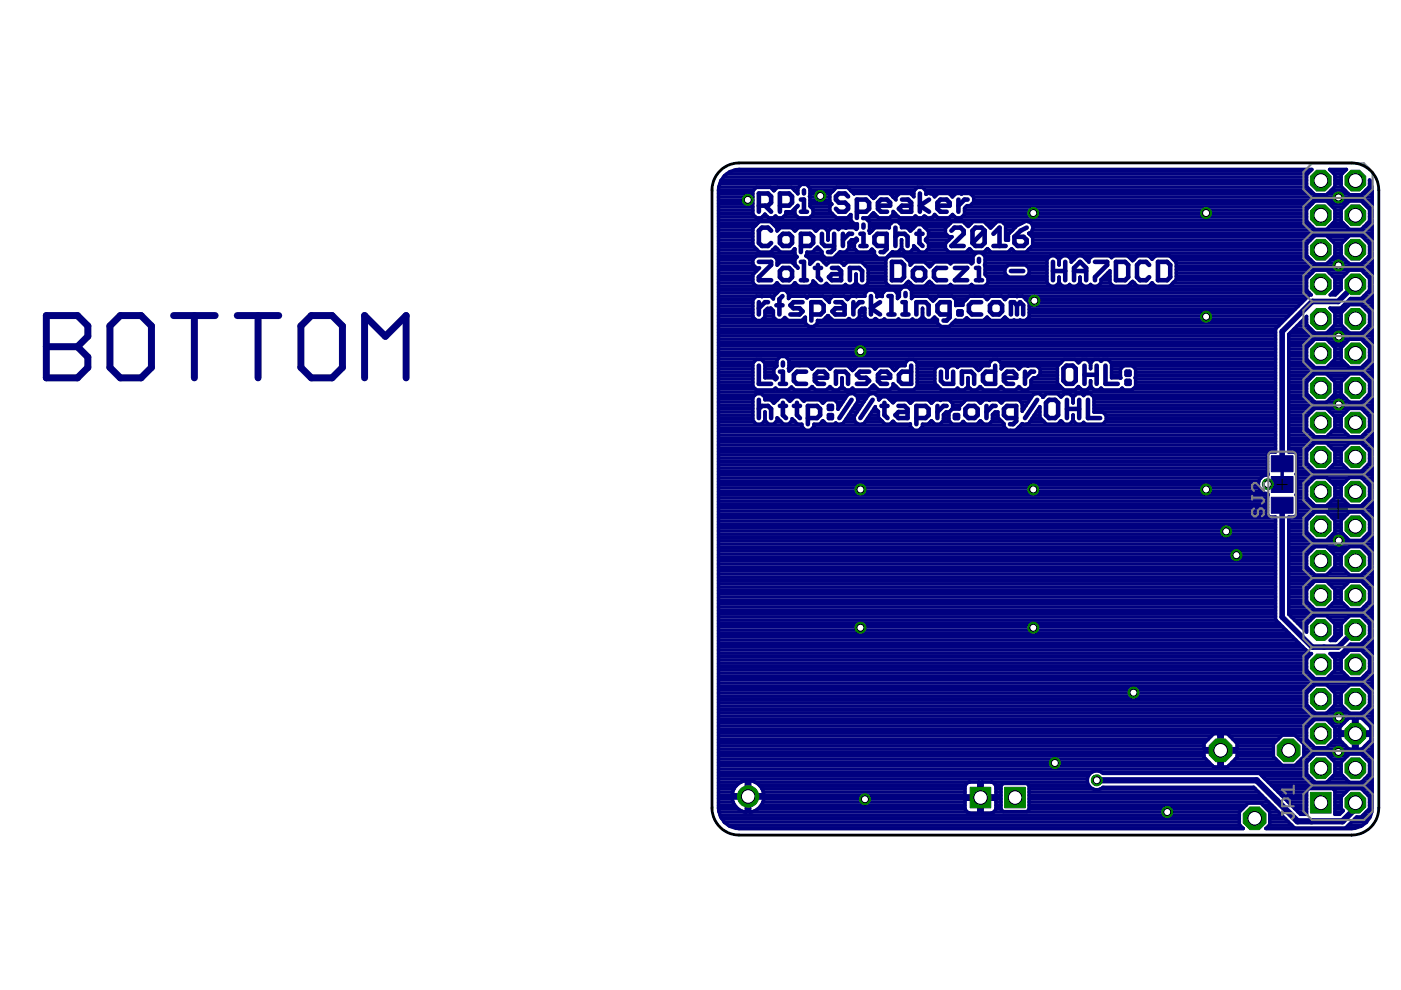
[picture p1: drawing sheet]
<svg xmlns="http://www.w3.org/2000/svg" width="297mm" height="210mm" viewBox="0 0 297 210" stroke-linecap="round" stroke-linejoin="round" font-family="sans-serif">
<path d="M9.8 66.9h6.6l2.2 2.2v2.2l-2.2 2.2 2.2 2.2v2.2l-2.2 2.2h-6.6zM9.8 73.5h6.6M25.5 66.9h4.4l2.2 2.2v8.8l-2.2 2.2h-4.4l-2.2-2.2v-8.8zM36.8 66.9h8.8M41.2 66.9v13.2M50.3 66.9h8.8M54.7 66.9v13.2M66 66.9h4.4l2.2 2.2v8.8l-2.2 2.2h-4.4l-2.2-2.2v-8.8zM77.3 80.1v-13.2l4.4 4.4 4.4-4.4v13.2" fill="none" stroke="#000080" stroke-width="1.5"/>
<g fill="none" stroke="#000080" stroke-width=".97">
<path d="M160.9 43.6h1.9l.7-.6v-1.3l-.7-.7h-1.9v3.9M160.9 55.5h2.6v.7l-2.6 2.6v.6h2.6M162.2 43.6l1.3 1.3M163.5 48.9l-.7-.6h-1.3l-.6 .6v2.6l.6 .7h1.3l.7-.7M165.4 43.6h1.9l.6-.6v-1.3l-.6-.7h-1.9v3.9M166 49.6h1.3l.6 .6v1.3l-.6 .7h-1.3l-.6-.7v-1.3zM166 56.8h1.3l.6 .7v1.3l-.6 .6h-1.3l-.6-.6v-1.3zM169.8 42.3h.7v2.6M169.8 55.5h.7v3.9M169.8 44.9h1.3M169.8 52.2h1.9l.7-.7v-1.3l-.7-.6h-1.9v3.8M169.8 59.4h1.3"/>
<path d="M170.5 40.4v.6M172.8 56.8h1.3M173.4 56.2v2.6l.7 .6M174.3 49.6v1.9l.6 .7h1.9M176.4 56.8h1.3l.6 .7v1.9h-1.9l-.7-.6 .7-.7h1.9M176.8 49.6v3.2l-.6 .6h-.6M178.7 49.6v2.6M179.8 41.7l-.6-.7h-1.3l-.7 .7v.6l.7 .7h1.3l.6 .6v.7l-.6 .6h-1.3l-.7-.6M180.2 59.4v-2.6h1.9l.7 .7v1.9M180.7 49.6h-.7l-1.3 1.3M181.7 44.9h1.9l.7-.6v-1.3l-.7-.7h-1.9v3.9M182.4 52.2h1.3"/>
<path d="M182.4 49.6h.7v2.6M183.1 47.6v.7M186.1 43.6h2.6v-.6l-.6-.7h-1.3l-.7 .7v1.3l.7 .6h1.3M188 52.2h-2l-.6-.7v-1.3l.6-.6h2v3.2l-.7 .6h-.6M189.1 55.5h2l.6 .7v2.6l-.6 .6h-2zM189.8 50.2l.7-.6h1.3l.6 .6v2M189.8 48.3v3.9M191.2 42.3h1.3l.7 .7v1.9h-2l-.6-.6 .6-.7h2M193.5 57.5l.7-.7h1.3l.7 .7v1.3l-.7 .6h-1.3l-.7-.6zM194.3 49.6h1.3M194.9 48.9v2.6l.7 .7M195 41v3.9"/>
<path d="M197 42.3l-2 1.3 2 1.3M198.8 43.6h2.5v-.6l-.6-.7h-1.3l-.6 .7v1.3l.6 .6h1.3M200.6 56.8h-2l-.6 .7v1.3l.6 .6h2M201.7 48.9l.7-.6h1.3l.6 .6v.7l-2.6 2.6h2.6M202.5 56.8h2.6l-2.6 2.6h2.6M203.2 42.3v2.6M205.1 42.3h-.6l-1.3 1.3M206.9 59.4h1.3M206.9 56.8h.7v2.6M207.6 54.9v.6M208.8 48.9l-.7-.6h-1.3l-.6 .6v2.6M208.8 48.9v2.6l-.7 .7h-1.3l-.6-.7"/>
<path d="M208.8 48.9l-2.6 2.6M210.6 52.2h2.6M210.6 49.6l1.3-1.3v3.9M214.3 57.5h2.6M215.1 50.2h1.9l.7 .7v.6l-.7 .7h-1.3l-.6-.7zM217.7 48.3l-1.3 .6-1.3 1.3M223.2 57.5h2.6M223.2 55.5v3.9M225.8 55.5v3.9M227.7 57.5h2.6M227.7 59.4v-2.6l1.3-1.3 1.3 1.3v2.6M232.2 55.5h2.5v.7l-2.5 2.6v.6"/>
<path d="M236.6 55.5h1.9l.7 .7v2.6l-.7 .6h-1.9zM243.6 56.2l-.6-.7h-1.3l-.6 .7v2.6l.6 .6h1.3l.6-.6M245.5 55.5h2l.6 .7v2.6l-.6 .6h-2zM160.9 64.1v2.6M160.9 77.5v3.9h2.6M162.8 64.1h-.6l-1.3 1.3M164.6 64.7h1.3M165.4 78.8h.6v2.6M165.9 62.8l-.7 .6v3.3M166 76.9v.6M170.2 64.1h-2l-.6 .6 .6 .7h1.3l.7 .6-.7 .7h-1.9M170.9 78.8h-1.9l-.7 .7v1.3l.7 .6h1.9"/>
<path d="M172 66.7h2l.6-.7v-1.3l-.6-.6h-2v3.9M177.1 64.1h1.3l.7 .6v2h-2l-.6-.7 .6-.6h2M180.9 64.1v2.6M182.9 64.1h-.7l-1.3 1.3M184.3 78.8h-2l-.6 .7 .6 .6h1.3l.7 .7-.7 .6h-1.9M184.7 62.8v3.9M186.6 64.1l-1.9 1.3 1.9 1.3M188.4 66.7h1.3M188.4 62.8h.6v3.9M191.3 64.1h.7v2.6M191.3 66.7h1.3M192 62.1v.7"/>
<path d="M193.2 77.5v3.9h-2l-.6-.6v-1.3l.6-.7h2M194.3 66.7v-2.6h1.9l.7 .6v2M199.5 78.8v2l.7 .6h1.9v-2.6M201.3 66.7h-1.9l-.6-.7v-1.3l.6-.6h1.9v3.2l-.6 .7h-.7M203.2 66h.7v.7h-.7zM208 64.1h-1.9l-.7 .6v1.3l.7 .7h1.9M210.5 64.1h1.3l.7 .6v1.3l-.7 .7h-1.3l-.6-.7v-1.3zM211 77.5v3.9h-2l-.6-.6v-1.3l.6-.7h2M215.6 64.7l-.6-.6h-.7v2.6M215.6 64.7v2M215.6 64.7l.7-.6 .6 .6v2M217.3 78.8v2.6"/>
<path d="M219.2 78.8h-.6l-1.3 1.3M225.5 78.1l.6-.6h1.3l.7 .6v2.7l-.7 .6h-1.3l-.6-.6zM229.9 77.5v3.9M229.9 79.5h2.6M232.5 77.5v3.9M234.4 77.5v3.9h2.6M238.8 78.8h.7v.7h-.7zM160.9 84.8v3.8M160.9 86.7l.6-.6h1.3l.7 .6v1.9M165.4 81.4h1.2M165.4 86.1h1.2M166 85.4v2.6l.6 .6"/>
<path d="M168.3 86.1h1.3M169 85.4v2.6l.6 .6M171.3 88.6h1.9l.7-.6v-1.3l-.7-.6h-1.9v3.8M172.8 80.1h2.6v-.6l-.7-.7h-1.3l-.6 .7v1.3l.6 .6h1.3M175.7 86.1h.7v.6h-.7zM175.7 88h.7v.6h-.7zM177.2 81.4v-2.6h2l.6 .7v1.9M180.6 84.8l-2.6 3.8M185 84.8l-2.6 3.8M186.1 80.1h2.6v-.6l-.6-.7h-1.3l-.7 .7v1.3l.7 .6h1.3M186.9 86.1h1.3M187.5 85.4v2.6l.7 .6"/>
<path d="M190.5 86.1h1.3l.6 .6v1.9h-1.9l-.7-.6 .7-.6h1.9M194.3 88.6h1.9l.7-.6v-1.3l-.7-.6h-1.9v3.8M198.8 86.1v2.5M200.7 86.1h-.7l-1.2 1.3M202.5 88h.6v.6h-.6zM203.9 81.4v-2.6h2l.6 .7v1.9M204.7 86.7l.6-.6h1.3l.7 .6v1.3l-.7 .6h-1.3l-.6-.6zM209.1 86.1v2.5M211.1 86.1h-.7l-1.3 1.3M212.9 80.1h2.6v-.6l-.7-.7h-1.3l-.6 .7v1.3l.6 .6h1.3M215.5 88.6h-2l-.6-.6v-1.3l.6-.6h2v3.2l-.7 .6h-.7M219.9 84.8l-2.6 3.8"/>
<path d="M221.8 85.4l.6-.6h1.3l.6 .6v2.6l-.6 .6h-1.3l-.6-.6zM226.2 86.7h2.6M226.2 84.8v3.8M228.8 84.8v3.8M230.7 84.8v3.8h2.6M238.8 80.8h.7v.6h-.7z"/>
</g>
<g fill="none" stroke="#000080" stroke-width=".74">
<path d="M152.4 39.6a4.4 4.4 0 0 1 4.3-3.7h121.5l-1.2 1.2v2.4l1.8 1.8h2.5l1.7-1.8v-2.4l-1.1-1.2h3.6l-1.1 1.2v2.4l1.7 1.8h2.5l1.8-1.8v-1.3l.5 1.4M152.4 39.6l-.1 131.7a4.4 4.4 0 0 0 4.4 4.4M152.4 39.7h17M152.6 38.9h124.4M152.9 38.2h124.1M153.4 37.5h123.6M154.1 36.9h123.1M155.5 36.2h122.4M171.6 39.7h105.5M282.1 36.2h3.1M282.8 36.9h1.7M282.9 39.7h1.6"/>
<path d="M283 38.9h1.4M283 38.2h1.4M283 37.5h1.4M290.2 39.7h.7M290.4 38.9h.3M290.4 38.2h.1M290.9 39.6v131.7a4.3 4.3 0 0 1-4.3 4.4M152.3 50.9h7.3M152.3 60h7.4M152.3 59.3h7.3M152.3 58.6h7.3M152.3 57.9h7.7"/>
<path d="M152.3 57.2h8.4M152.3 56.5h7.7M152.3 55.8h7.3M152.3 55.1h7.3M152.3 54.4h7.9M152.3 53.7h16.2M152.3 53h8.2M152.3 52.3h7.6M152.3 51.6h7.3M152.3 50.2h7.3M152.3 49.5h7.3M152.3 48.8h7.3"/>
<path d="M152.3 48.1h7.6M152.3 47.4h8.3M152.3 46.7h28.1M152.3 46h7.8M152.3 45.3h7.3M152.3 44.6h7.3M152.3 43.9h7.3M152.3 43.2h7.3M152.3 42.5h7.3M152.3 41.8h7.3M152.3 41.1h7.3M152.3 40.4h7.4"/>
<path d="M160.3 47.7l-.7 .7v3.6l1.4 1.4h2.4l1-1 .3 .3M160.3 47.7l.7-.7h2.4l1.4 1.4v.6l.7-.7h2.3l.8 .7 .7-.7h3l.7 .7 .7-.7h1.1l.7 .7M160.3 47.7v.1M161.6 46h1.1M162.2 45.4h.1M163.7 47.4h17.3M163.8 53h1.2M164 40.4h.2M164.1 54.4h4.8M164.2 46h.4M164.4 48.1h17.4M164.7 52.7h.1"/>
<path d="M164.7 52.7l.8 .7h2.3l.5-.4M164.7 60h.1M164.8 55.8h.4M164.8 55.1h3.7M164.8 48.8h.2M166.1 46h3M166.6 45.3h1.9M168.1 55.8h.4M168.1 44.6h.4M168.3 53h.2M168.3 48.8h.5M168.4 40.4h.8"/>
<path d="M168.5 40.4l-.7-.7h-3l-.7 .7-.7-.7h-3l-.8 .8v4.9l.8 .8h1l.8-.8M168.5 52.8v1.2l.5 .5-.5 .5v1l.7 .9-1.4-1.4h-2.3l-.7 .7v-1.2l-.8-.7h-3.6l-.8 .7v1l.8 .8h.6l-1.4 1.4v1.7l.8 .8M168.5 40.4l.7 .7M168.5 52.8h.1M168.5 52.8l-.2 .2M168.5 60h.1M168.6 56.3h.1M168.8 56.5h.2M168.8 43.9h.2M169.1 41.1h.1M169.2 41.1v-1.3l.7-.7h1.1l.7 .7v3.9l.7 .7v1l-.8 .8h-2.3l-.8-.8v-1l.7-.7v-.2l-1.4 1.4h-1.2v.5l-.7 .8h-1.1l-.4-.4-.4 .4h-1l-.8-.8M171.1 53.7h3.2"/>
<path d="M171.1 54.4h3.6M171.7 41.8h4.2M171.7 55.8h.3M171.7 55.1h1M171.7 43.2h4.6M171.7 42.5h4.2M171.7 41.1h4.3M171.7 40.4h5M171.9 46h5.2M171.9 43.9h4M172.3 60h.5M172.4 45.3h4"/>
<path d="M172.4 44.6h3.5M172.7 53h1.2M172.8 48.8h.4M172.9 52.8l-.6 .6h-1.2v.6l-.3 .3 .9 .7v1l1.2-1.1h1l.7 .6M172.9 52.8h.1M174.1 55.1h13.7M174.6 55.5h.1M174.6 55.5l.6 .7 .7-.7h2.3l.7 .8 .8-.8h3l1.4 1.4v3l-.8 .8M174.8 55.8h.8M175.3 48.8h.5M175.5 49v1.9M175.5 50.9h.1"/>
<path d="M175.5 50.2h.1M175.5 49.5h.1M176.6 40.5h.1M177.1 54.4h8.7M177.8 53.7h7.6M178.5 55.8h.9M179.7 53h1.7M179.9 46h.5M180 52.3h1.1M180 51.6h1.2M180.3 40.4h13.6M180.3 45.5l.1 1.2 .7 .8h.7v.9l-.3 .2-.3-.3h-1.7l-.1 .1-.2-.1h-1l-.4 .4-.4-.4h-1.1l-.7 .7"/>
<path d="M180.3 45.5h.1M180.5 50.9h1.3M181 41.1h.1M181.4 60h.1M181.5 58.1v1.8M181.5 58.1h.1M181.5 59.9l-.8 .8M181.5 59.3h.1M181.5 58.6h.1M181.5 59.9l.7 .8M182.9 55.8h4.9M183.6 56.5h4.2"/>
<path d="M183.9 46.7h93.1M184 60h3.9M184.1 59.3h3.7M184.1 58.6h3.7M184.1 57.9h3.7M184.1 57.2h3.7M184.2 41.1h2M184.4 48.8h.6M184.4 48.1h4.2M184.4 47.4h4.5M184.4 46h1.6M184.7 53h.3"/>
<path d="M184.8 49v.1M184.8 45.5l-.7 .7h-1.1v.1h.6l.8 .8v1.7l-.2 .1 .2 .5 .4-.4M184.8 45.5h.1M184.9 41.8h.6M185 48.7l-.2 .3M185.1 45.3h.2M185.5 41.8l-.3 .3-1.1-1.1-3 .1-1.4-1.4h-2.4l-1.4 1.4v1.7l.5 .5-.5 .4v1.1l1.4 1.4h2.4l.6-.7M185.5 41.8l.7-.8h2.4l.8 .8M185.5 41.8h.1M188.2 54.4h.2M188.6 41.1h2.1M188.8 46h1.7"/>
<path d="M188.9 53.7h18M189.3 41.8h.7M189.4 41.8h.1M189.4 41.8l.5 .6v-.6M189.4 45.3h.4M189.9 41.8l.8-.8h2.4l.7 .7v-1.2l.7-.8h1.1l.7 .8v.7l.4-.2 1.1 .1 .3 .6 .8-.7h2.3l.8 .8 .7-.8h1l.2 .1 .1-.1h1.7l.7 .8v1l-.7 .8h-.7l-.5 .5v1.3l-.8 .8h-1l-.7-.7-.8 .7h-2.3l-.8-.7-.3 .6-1.1 .2-.7-.5-.4 .4h-1.1l-.4-.4-.4 .4h-3l-1.3-1.4v.6l-.8 .8h-2.4l-1-1.1-.4 .4M190.8 47.4h10.7M190.8 53h.7M191.1 50.9h.1M191.1 52.7l-.7 .7h-1.2l-1.3 1.3h-1.7l-.8-.7v-.7l-.5-.5-.6 .6h-2.4l-.8-.7v-1.1l.7-.6-.3-.5-.3 .3h-.7l-.5 .6v1.3l-.8 .7h-1.1l-1.4 1.3h-1.7l-.7-.7v-.7l-1-.9-.4 .4M191.1 50.8v1.9M191.1 50.8h.1"/>
<path d="M191.1 52.3h.1M191.1 51.6h.1M191.1 48.1h2.9M191.7 54.4h14.6M192.3 60h.7M192.4 55.1h13.9M192.8 48.8h.5M193 55.8h.4M193.1 41.1h.7M193.4 53h1.2M193.7 48.4h.1M193.7 52.3h.2"/>
<path d="M193.9 46h.4M194.4 52.8h.1M195.8 46h.5M195.9 48.1h4.8M196.1 48.3l-.6-.7h-1.1l-1.4 1.4-.7-.7h-1.2v-.6l-.7-.7h-1.1l-.7 .7v.6h-3.1l-.5 .4M196.1 48.3h.1M196.1 48.3l.8 .7v1.1l-.7 .6v.3l.7 .6v1.1l-.8 .7h-1l-1.4-1.3v.6l-.7 .7h-1.1l-.7-.7M196.2 40.4h81.6M196.2 50.9h5M196.3 55.8h1.6M196.3 41.1h.3M196.6 53h4.1"/>
<path d="M196.6 48.8h3.8M196.7 60h.7M196.8 50.2h4.4M196.8 51.6h3.7M196.9 52.3h3.5M196.9 49.5h3.6M197 56.5h.2M197.3 41.1h1.5M197.4 56.3l-.3 .3-1.1-1.1h-2.3l-.7 .7v-.6l-1.4-1.3h-3l-.8 .7v4.9l.8 .8M197.4 56.3l.7-.8h3l.4 .4 .4-.4h3.7l.4 .4 .3-.3v-1.2l.7-.8h1.1l.8 .8v1.6l-.2 .2 .2 .1v1.9l.6 .7v1l-.8 .8M197.4 56.3h.1M197.8 46h.8"/>
<path d="M200.4 49.4l.8 .8h.7l-1.5 1.4v1.1l.8 .7h3.7l.7-.7 .7 .7h2.3l.7-.6M201.1 47.7l-.7 .7v1M201.1 47.7v.1M201.3 41.1h1.3M201.4 55.8h.3M201.4 46h1.1M203.8 41.1h.1M204 46h73M204.5 45.3h72.5M204.5 44.6h72.5M204.6 47.4h1.3M204.8 43.9h72.7"/>
<path d="M205.3 53h.5M205.5 47.7v.1M205.7 41.1h72.8M205.8 55.8h.3M206.1 43.2h72.1M206.4 41.8h84.5M206.4 42.5h84.5M208.2 53.7h68.8M208.9 57.9h4.2M208.9 57.2h4.2M208.9 56.5h4.6M208.9 55.8h13.1"/>
<path d="M208.9 55.1h13.1M208.9 54.4h13.7M209 47.4h2M209.1 53h.5M209.2 58.6h4.4M209.3 47.6l.7 .8 1.4-1.4h1l.8 .7v3.2h.6M209.3 47.6l-.7-.6h-2.3l-1 1-1.1-1h-2.4l-.7 .7M209.3 47.6h.1M209.3 52.8h.1M209.4 60h12.6M209.5 59.3h12.5M209.7 48.1h.6"/>
<path d="M212.8 47.4h3.8M213.2 50.2h.6M213.2 49.5h.8M213.2 48.8h1.5M213.2 48.1h2.1M213.7 50.9l.1-1.2 1.5-1.7 .5-.4 1.8-.7 1 .3 .5 1-.4 1-.6 .3 .8 .8v1.7l-1.3 1.4h-2.4l-.7-.7-.8 .7h-3.6l-.8-.6M213.8 56.2h3.7l.7 .7v1.1l-.7 .8h-3.7l-.7-.8v-1.1zM214.2 53h.5M217.6 58.6h4.4M217.8 56.5h4.2M218 53h59M218.1 49.5h72.8"/>
<path d="M218.2 52.8h.1M218.2 57.9h3.8M218.2 57.2h3.8M218.7 47.4h58.8M218.7 52.3h58.3M218.8 50.2h59.8M218.9 48.8h72M218.9 50.9h59M218.9 51.6h58.3M219 48.1h59.2M223.9 54.4h1.3M224.5 60h.1"/>
<path d="M224.5 59.3h.1M224.5 55.8h.1M224.5 55.1h.1M226.5 54.4h1.8M227.1 55.1h.5M228.9 60h.1M229 58.8v1.1M229 58.8h.1M229 59.9l-.8 .8M229 59.3h.1M229 59.9l.8 .8M229.7 54.4h1.8"/>
<path d="M230.4 55.1h.5M233.4 60h2M233.4 59.3l1.9-1.9v2.5l.8 .8M233.4 59.3v.6l-.7 .8M233.4 59.3h1.9M234.1 58.6h1.2M234.8 57.9h.5M235.4 54.4h.5M239.2 54.4h1.8M239.8 60h.7M239.9 55.1h.4M240.4 55h.1"/>
<path d="M243.7 54.4h1.2M244.2 60h.1M248.1 54.4h29.1M248.7 60h28.3M248.8 55.1h29.1M249.4 59.3v-3.7l-1.4-1.3h-3l-.7 .7-.8-.7h-2.3l-1.1 1-1-1h-3l-.4 .4-.4-.4h-3.7l-.7 .7v.6l-1.4-1.3h-1l-1.4 1.3v-.6l-.7-.7h-1.1l-.7 .7v1.2l-.1-1.2-.7-.7h-1.1l-.7 .7v4.9l.7 .8M249.4 59.3l-.8 .7M249.4 59.3h27.6M249.4 58.6h28.1M249.4 57.9h28.8M249.4 57.2h41.5M249.4 56.5h41.5"/>
<path d="M249.4 55.8h29.2M277 59l1.8-1.7h2.5l1.7 1.7v2.5l-1 1h1.1l1.3-1.2v-2.3l1.7-1.7h2.5l1.8 1.7v2.5l-1.8 1.8h-2.3l-2 2h-2.3l1 1.1v2.5l-1.7 1.7h-2.5l-1.8-1.7v-1.8l-3.8 3.8v24.9h1.3l.5 .5v4.1l-.2 .1 .2 .2v4.1l-.2 .1 .2 .2v4l-.5 .5h-1.3v20.6l3.8 3.8v-1.7l1.8-1.7h2.5l1.7 1.7v2.5l-1 1h1.1l1.3-1.2v-2.3l1.7-1.7h2.5l1.8 1.7v2.5l-1.8 1.8h-2.3l-2 2h-2.3l1 1v2.5l-1.7 1.8h-2.5l-1.8-1.8v-2.5l1.1-1h-.5l-7.2-7.2v-21.8h-1.2l-.5-.5v-4l.2-.2-.2-.1a2.03 2.03 0 0 1-1.9-2.1 2.03 2.03 0 0 1 2-2l.1-.2-.2-.1v-4.1l.5-.5h1.2v-26.1l7.2-7.2h.4l-1-1zM281.5 55.8h4.4M281.5 50.2h4.4M281.5 41.1h4.4M281.8 43.2h3.8M281.8 48.1h3.7M281.9 57.9h3.6M282.2 55.1h3M282.2 50.9h3M282.2 40.4h3M282.5 43.9h2.4"/>
<path d="M282.5 47.4h2.3M282.6 58.6h2.2M282.9 54.4h1.6M282.9 51.6h1.6M283 60h1.4M283 59.3h1.4M283 53.7h1.4M283 53h1.4M283 52.3h1.4M283 46.7h1.4M283 46h1.4M283 45.3h1.4"/>
<path d="M283 44.6h1.4M288.8 55.8h2.1M288.8 50.2h2.1M288.8 41.1h2.1M289.1 43.2h1.8M289.2 48.1h1.7M289.2 57.9h1.7M289.5 55.1h1.4M289.5 50.9h1.4M289.5 40.4h1.4M289.8 43.9h1.1M289.9 47.4h1"/>
<path d="M289.9 58.6h1M290.2 54.4h.7M290.2 51.6h.7M290.4 60h.5M290.4 59.3h.5M290.4 53.7h.5M290.4 53h.5M290.4 52.3h.5M290.4 46.7h.5M290.4 46h.5M290.4 45.3h.5M290.4 44.6h.5"/>
<path d="M152.3 77.5h7.3M152.3 62.8h11.8M152.3 60.7h124.7M152.3 71.9h118.1M152.3 79.6h7.3M152.3 78.9h7.3M152.3 78.2h7.3M152.3 76.8h7.5M152.3 76.1h12.6M152.3 75.4h118.1M152.3 74.7h118.1M152.3 74h118.1"/>
<path d="M152.3 73.3h118.1M152.3 72.6h118.1M152.3 71.2h118.1M152.3 70.5h118.1M152.3 69.8h118.1M152.3 69.1h19.1M152.3 68.4h18.5M152.3 67.7h7.8M152.3 67h7.3M152.3 66.3h7.3M152.3 65.6h7.3M152.3 64.9h7.3"/>
<path d="M152.3 64.2h7.3M152.3 63.5h7.4M152.3 62.1h12.5M152.3 61.4h38.6M160.4 62.8l-.8 .7v3.7l.8 .7h1l.8-.7v-1.3l.5-.5 .7-.1 .6 .6v1.3l.7 .7h1.1l.6-.6 .6 .6h3.1l.7-.7v1.3l.7 .7h1.1l.7-.7v-.6h1.2l.7-.6M161.4 62.8h.2M161.7 67.7h2.8M162 76.8h2.7M162.2 77.5h2.5M162.2 79.6h2.1M162.2 78.9h1.9M162.2 78.2h1.9"/>
<path d="M162.2 67h1.8M162.2 66.3h1.8M162.5 65.6h1.2M163.4 62.8l.6 .6v-.5l1.4-1.4h1l.8 .8v1l.5-.5M164 60.7l.7-.7 .8 .7M166 67.7h.8M167 62.1h16.5M167.1 76.1h103.3M167.2 62.8h16.2v-.5l.7-.8h1.1l.7 .8v.7l.4-.3 .8 .2v-.6l.7-.8h1.7l.8 .8v1l.4-.4v-1.3l.8-.7h1l.8 .7v1.7l.5-.5M167.2 78.2h.5M167.3 77.5h24.6v-.5l.7-.8h1.1l.8 .8v4.9l-.8 .8h-3l-1.3-1.4v.6l-.8 .8h-2.4l-1-1.1-.1 .1M167.3 76.8h24.8"/>
<path d="M167.7 78.3h.1M168.4 77.5l-1.1 1.2-.1-.6 .1-.1v-1.7l-.8-.7h-1l-.8 .7v1.3l-.6 .7v1l.6 .7v.2l-.3 .3-.4-.4h-1.8v-3.1l-.8-.8h-1l-.8 .8v4.9l.8 .8h3.6l.4-.4 .4 .4h2.4l.6-.7 .6 .7h3l.8-.7 .7 .7h2.3l.8-.7 .7 .7h1.1l.7-.8M168.5 60l-.7 .7M168.5 60l.8 .7M170.3 67.7h.5M170.7 67.3h.1M170.7 62.8l.4 .4 .4-.4M171.4 77.5l.8 .8 .7-.8M172.1 78.2h.1M172.7 69.1h26.7M172.9 60h.1M172.9 60l-.5-.5v.4l-.8 .8"/>
<path d="M172.9 60l.6 .7M173.3 68.4h25.5M174.5 62.8l1.4 1.3v-.6l.7-.7M174.6 60.7l.6-.6 .7 .6M174.8 67.7h1.6M175.2 67.3h.1M175.2 63.5h.7M175.2 77.5l.8 .8M175.4 67l-.2 .3M175.5 67h.1M175.9 78.2h.1M176.7 77.5l-.7 .8"/>
<path d="M178.9 60.7l.4-.4 .4 .4M179 62.8l.7 .7M179.7 63.5h.1M179.7 77.5l1 1.1 1.1-1.1M179.9 67.7h.2M180.4 62.8l-.7 .7M180.4 78.2h.7M181 78.3h.1M181.5 62.8h.2M181.7 67.7h2.2M182.2 67h1.2M182.2 66.3h1.2"/>
<path d="M182.5 65.6h.8M183.3 65.6l.1 1.6 .7 .7h1.1l.4-.4 .7 .5 1.1-.2 .1-.2 .3 .3h2.4l.3-.3 .3 .3h2.3l.4-.3 .3 .3h1l.8-.7M183.3 65.4h-.5l-.6 .5v1.3l-.7 .7h-1.1l-.4-.4-.4 .4h-3l-1-1-.2 .1M183.3 65.4v.2M183.3 65.4h.1M184.8 77.5l.7 .8M185.4 67.7h.4M185.5 78.2h.1M185.8 62.1h1.4M185.9 62.8h.3M186.2 77.5l-.7 .8M186.7 62.8h.4"/>
<path d="M187.5 67.7h.1M188.6 77.5l1.1 1.1 1-1.1M189.3 78.2h.7M189.9 78.3h.1M190.1 62.1h.6M190.3 62.8h.4M190.4 67.7h.1M192.2 60h.1M192.2 60l.4-.4 1.1 1.1M192.2 60l-.6 .7M193 61.4h84M193.3 62.8h84.1"/>
<path d="M193.3 62.1h84.3M193.4 67.7h.1M194.3 76.8h15.6M194.5 77.5h15.2v-.5l.8-.8h1l.8 .8v1.2M194.5 79.6h3.7M194.5 78.9h3.7M194.5 78.2h3.8M195.1 67.7h1M195.6 65.4v1.8M195.6 65.4h.1M195.6 67h.1M195.6 66.3h.1"/>
<path d="M195.6 65.6h.1M195.6 67.2l.8 .7h1l.7-.7 .7 .6v.7l.7 .7h1.7l1.4-1.3h1.8l.6-.5 .5 .5h3.1l.7-.7 .7 .7h2.4l.6-.6M196 60.7l1.1-1.1 1 1.1M196.7 60h.1M196.8 62.8l1 1 1.1-1M197.5 63.5h.7M197.7 67.7h.9M198.1 63.5v.1M199 77.5l-.8 .8v3l1.4 1.4h3l.4-.4 .4 .4h1.1l.7-.8M200 77.5l.8 .8M200.7 78.2h.2M200.8 78.3v1.8"/>
<path d="M200.8 79.6h.1M200.8 78.9h.1M201.1 60.7l.4-.4 .4 .4M201.4 69.1h69.7M201.5 77.5l-.7 .8M201.9 62.8l.7 .7v1.3l1.6-.1v-.5M202.1 68.4h69.7M202.6 63.5h2.3M202.6 77.5l.4 .4 .4-.4M202.6 64.2h1.6M204.6 67.7h.7M204.8 63.5l-.6 .7"/>
<path d="M204.8 63.5v.1M205.5 62.8l-.7 .7M205.6 60.7l.4-.4 .4 .4M206.4 77.5l1.1 1.1 1-1.1M207.1 78.2h.7M207.8 78.3h.1M208.6 62.8l.7 .7M208.8 67.7h1M209.3 63.5h.1M210 62.8l-.7 .7M212.1 76.8h12.9M212.3 77.5h12"/>
<path d="M212.3 78.2h.1M212.4 62.8l.7 .7M212.6 67.7h1M213 77.5l-.7 .7M213 63.4h.1M213 67.3h.1M213.1 63.5h.1M213.8 62.8l-.7 .7M215.3 77.5l.7 .8M215.5 62.8h.3M216 78.2h.1M216.8 77.5l-.8 .8"/>
<path d="M216.8 62.8l1.4 1.4M217.5 63.5h59.2M217.7 67.7h54.8M217.8 77.5l.2 .1 .1-.1M218.2 64.2v3l-.7 .7h-3.7l-.7-.7-.1 .1M218.2 67h55M218.2 66.3h55.7M218.2 65.6h56.4M218.2 64.9h57.1M218.2 64.2h57.8M219.8 77.5l.7 .8v1l-.7 .8h-.7l-.5 .5v1.3l-.8 .8h-1l-.8-.7-.7 .7h-2.3l-.8-.7-.7 .7h-3l-.7-.7-.7 .7h-1.1l-.7-.8M220.3 79.6h3.9"/>
<path d="M220.5 78.2h3.7M220.5 78.9h3.7M223.8 60.7l.7-.8v-1.1l.1 1.1 .7 .8M224.8 77h.1M226.4 60.7l.4-.4 .4 .4M228.5 76.8h.3M230.8 60.7l.4-.4 .4 .4M231.1 76.8h.3M231.2 77.5h.1M235.5 76.8h34.9M235.7 77.5h34.7M235.7 79.6h1.9"/>
<path d="M235.7 78.9h1.9M235.7 78.2h1.9M238.3 77.5l-.7 .8v1.9l-1.9-.1v-3.1l-.8-.8h-1.1l-.4 .4-.4-.4h-1l-.8 .8v1.2v-1.2l-.7-.8h-1.1l-.7 .7-.8-.7h-2.3l-1.4 1.4v3.7l1.4 1.4h2.3l.8-.7 .7 .7h1.1l.7-.8v-1.2v1.2l.8 .8h1l.4-.4 .4 .4h3.7l.4-.4 .4 .4h1.7l.8-.8v-1.7l-.2-.1 .2-.1v-1.7l-.8-.8M239.1 60.7l1-1.1 1.1 1.1M239.7 60h.1M240.5 60h.1M240.7 78.2h29.7M240.8 79.6h29.6M240.8 78.9h29.6M243.5 60.7l.8-.7 .7 .7M248.6 60h.1M248.6 60l-.6 .7"/>
<path d="M273.2 77.5h5.1M273.2 71.9h17.7M273.2 79.6h5.2M273.2 78.9h17.7M273.2 78.2h17.7M273.2 76.8h4.4M273.2 76.1h3.8M273.2 75.4h3.8M273.2 74.7h3.8M273.2 74h3.8M273.2 73.3h4.2M273.2 72.6h4.9"/>
<path d="M273.2 71.2h17.7M273.6 70.5h5.1M274.3 69.8h3.7M275 69.1h2.3M275.7 68.4h1.3M276.4 67.7h.6M278.8 71.9l-1.8 1.8v2.5l1.8 1.7h2.5l1.7-1.7v-2.5l-1.7-1.8M281.4 70.5h4.6M281.6 79.6h4.1M281.7 77.5h4M281.9 72.6h3.5M282.1 69.8h3.2"/>
<path d="M282.3 65.6h2.8M282.4 76.8h2.6M282.5 62.1h1.1M282.6 73.3h2.1M282.8 69.1h1.8M283 66.3h1.4M283 60.7h1.4M283 76.1h1.4M283 75.4h1.4M283 74.7h1.4M283 74h1.4M283 68.4h1.4"/>
<path d="M283 67.7h1.4M283 67h1.4M283 61.4h1.3M284.7 64.9h1.1M285.4 64.2h5.5M286.1 71.9l-1.7 1.8v2.5l1.7 1.7h2.5l1.8-1.7v-2.5l-1.8-1.8M286.1 63.5h4.8M288.7 70.5h2.2M288.9 64.9h2M288.9 79.6h2M289 77.5h1.9M289.1 62.8h1.8"/>
<path d="M289.3 72.6h1.6M289.4 69.8h1.5M289.6 65.6h1.3M289.7 76.8h1.2M289.8 62.1h1.1M290 73.3h.9M290.1 69.1h.8M290.3 66.3h.6M290.4 60.7h.5M290.4 76.1h.5M290.4 75.4h.5M290.4 74.7h.5"/>
<path d="M290.4 74h.5M290.4 68.4h.5M290.4 67.7h.5M290.4 67h.5M290.4 61.4h.5M152.3 87.3h7.3M152.3 86.6h7.3M152.3 99.9h116.4M152.3 99.3h116.4M152.3 98.6h116.4M152.3 97.9h116.4M152.3 97.1h116.4"/>
<path d="M152.3 96.4h116.4M152.3 95.7h118.1M152.3 95h118.1M152.3 94.3h118.1M152.3 93.6h118.1M152.3 92.9h118.1M152.3 92.2h118.1M152.3 91.5h118.1M152.3 90.8h18.1M152.3 90.1h17.7M152.3 89.4h7.6M152.3 88.7h7.3"/>
<path d="M152.3 88h7.3M152.3 85.9h7.3M152.3 85.2h7.3M152.3 84.5h7.3M152.3 83.8h7.7M152.3 83.1h118.1M152.3 82.4h7.8M152.3 81.7h7.3M152.3 81h7.3M152.3 80.3h7.3M161.8 83.8h17.8M161.9 89.4h.6"/>
<path d="M162.2 87.3v1.9M162.2 87.3h.1M162.2 88.7h.1M162.2 88h.1M162.2 84.5h2.9M162.2 89.2l.8 .7h1l.8-.7v-.6l.7 .7M163.8 85.2h.6M164.2 80.3h.4M164.3 82.4h.3M164.5 89.4h1.1M164.7 84.9l-.6 .6-.7-.7h-1.2v-.6l-.8-.7h-1l-.8 .7v5l.8 .7h1l.8-.7M164.7 84.9h.1"/>
<path d="M164.8 88.7h.1M165.5 89.3l.6 .6h1.1l.7-.7v-.4l.5 .5M165.5 89.3h.1M166.9 84.5h1.1M167.2 84.8h.1M167.2 84.8l-.7-.7h-1l-.8 .8M167.2 84.8l.3 .3 .3-.3M167.4 82.4h.8M167.7 89.4h.9M167.8 84.8l.6-.7h1.1l1 1 .3-.3h3l.7 .7 .7-.7h1.7l.8 .7v1.3l2.1-3.2 1-.2 .9 .6 .2 1-3.2 4.8-1 .2-.5-.3-.3 .2h-1.7l-.7-.7-.7 .7h-1.2v.6l-.8 .7h-1l-.8-.7v-.6h-.9l-.7-.6M167.8 84.8h.1M168.4 89.3h.1"/>
<path d="M169.9 84.5h9.3M170.1 84.8h.1M171.7 82.4h.9M172.2 90.8h21.2M172.6 90.1h20.4M174.2 85.2h.6M174.3 89.4h.4M174.4 89.3h.1M175.5 82.4h.9M177.4 85.2h1.3M177.7 86.6h.1M177.7 85.9h.5"/>
<path d="M178 82.4h1M178.5 80.1h.1M178.5 80.1v1.8M178.5 81.7h.1M178.5 81h.1M178.5 80.3h.1M178.5 81.9l.8 .8h1l.4-.4 .4 .4h3l.7-.7M179 89.4h2.3M179.5 88.7h1.6M179.9 88h1.4M180.4 87.3h1.4M180.6 82.4h.3"/>
<path d="M180.8 86.6h1.4M181.3 85.9h1.4M181.5 83.8h2.6M181.8 85.2h1.4M181.8 84.5h1.8M183.5 89.4h3.6M183.9 88.7h2.5M184.4 88h1.8M184.4 82.4h1.6M184.8 82h.1M184.8 87.3h1.4M185.1 81.7l-.3 .3"/>
<path d="M185.1 81.7h.2M185.3 86.6h.3M185.9 83.8h33.1M186.3 84.5h.3M187 89.3h.1M188.4 84.5h30.1M188.7 84.8h.1M188.7 84.8l.6 .6 .7-.6h2.3l.7 .7 .8-.7h3l.7 .7 .7-.7h1.1l.1 .1 .1-.1h1.7l.8 .7v1.1M188.7 84.8l-.7-.7h-1l-.7 .7-.1-.8-.9-.6-1.1 .2-3.1 4.8 .2 1M188.9 82.4h1.5M189.1 85.2h.4M189.2 89.4h.3"/>
<path d="M189.4 81.7h.3M192.8 85.2h.5M194 82.4h5.3M194.5 81.7h4.1M194.5 81h3.7M194.5 80.3h3.7M195.2 90.8h18M195.6 90.1h17.3M197.2 85.2h.6M197.3 89.4h.4M197.4 89.3l-.6 .6h-1.2v.6l-.8 .7h-1l-.8-.7v-.6h-3l-.7-.6-.6 .6h-1.1l-1.4-1.4v-1.3l-.6-.6v-.4l-2.4 3.6-1 .2-.9-.6M197.4 89.3h.1"/>
<path d="M199.8 89.4h1.6M200 88.7h1.2M200 88h1.2M200.8 80.1h.1M201.3 87.3h-.7l-.6 .6v1.3l-.7 .7h-1.1l-.8-.6M201.7 85.2h2.7M201.9 86.6h1.5M202 86.6l-.8 .7M202 85.9h1.7M202.9 82.4h.3M204 85.5l-.6 .7v.5h-1.5l-.7 .8v1.7l.7 .7h1.7l.6-.6 .6 .6h2.4l.7-.7 .7 .7h1.1l.7-.7v-1.3l.6-.6h.6v1.2l1.3 1.3v.7l.7 .7h1.7l1.4-1.4 .3 .2 1.1-.2 2.4-3.6v2.3l1.4 1.4h2.3l.7-.6M204 85.5v.1"/>
<path d="M204.2 89.4h.1M204.7 82.4h1.1M205.2 80.1h.1M205.2 80.1v1.8M205.2 81.7h.1M205.2 81h.1M205.2 80.3h.1M207.3 82.4h1M207.6 85.2h.6M207.7 89.4h.4M207.8 89.3h.1M210.2 89.4h2.3"/>
<path d="M210.4 88.7h1.4M210.4 88h1.2M211.8 82.4h.9M212.1 85.2h.4M215.6 82.4h.9M215.7 90.8h54.7M216.4 90.1h54M216.4 85.2h1.7M216.7 86.6h.4M216.7 85.9h.9M218.1 82.4h7.2M218.3 89.4h3.1"/>
<path d="M218.6 81.7h6M218.6 81h5.6M218.8 88.7h1.9M218.9 80.3h5.3M219.3 88h1.2M219.7 87.3h.8M220.2 86.6h.3M220.8 83.8h.7M221.1 84.2h.1M224.6 83.8h.7M224.7 89.4h.5M224.9 89.3h.1"/>
<path d="M227.1 83.8h.8M227.2 89.4h.6M227.5 84.2l-.8-.7h-1l-.7 .7-.8-.7h-2.3l-.8 .7-.1-.2-.8-.6-1.1 .2-2.4 3.6v-1.7l-.7-.7h-3l-.7 .6-.7-.6h-1.7l-.1 .1-.1-.1h-1.1l-.7 .7-.7-.7h-2.4l-.8 .7M227.5 89.2l-.8 .7h-1l-.8-.6M227.5 84.2v1.2M227.5 88v1.2M227.5 85.4h.1M227.5 88h.1M227.5 88.7h.1M227.5 85.2h.1M227.5 84.5h.1M227.5 84.2l.8-.7h1l.4 .4 .4-.4h1.1l.7 .7v3.2l38.5-.1"/>
<path d="M228.2 82.4h.9M228.6 82h.1M229.7 83.8h.1M230.7 82.4h1M231.2 81.7h.1M231.2 81h.1M231.5 83.8h38.9M231.9 86.6h38.5M231.9 85.9h38.5M231.9 85.2h38.5M231.9 84.5h38.5M233.3 82.4h.3"/>
<path d="M233.8 87.4l.7 .7v1.1l-.7 .7h-3.7l-.4-.4-.4 .4h-1l-.8-.7M234.3 89.4h36.1M234.5 88h35.9M234.5 88.7h35.9M237.8 82.4h.2M240.3 82.4h30.1M240.8 81.7h29.6M240.8 81h29.6M240.8 80.3h29.6M271.8 99.1v3.6M273.2 87.3h4.8M273.2 86.6h17.7"/>
<path d="M273.2 95.7h3.8M273.2 95h4.5M273.2 94.3h5.2M273.2 93.6h17.7M273.2 92.9h17.7M273.2 92.2h5.2M273.2 91.5h4.5M273.2 90.8h3.8M273.2 90.1h3.8M273.2 89.4h3.8M273.2 88.7h3.8M273.2 88h4.1"/>
<path d="M273.2 85.9h17.7M273.2 85.2h5.5M273.2 84.5h4.8M273.2 83.8h4.1M273.2 83.1h3.8M273.2 82.4h3.8M273.2 81.7h3.8M273.2 81h3.8M273.2 80.3h4.5M275 99.9h15.9M275 99.3h3.1M275 98.6h2.4"/>
<path d="M275 97.9h2M275 97.1h2M275 96.4h2M277 81v2.5l1.8 1.8h2.5l1.7-1.8v-2.5M277 90.8l1.8 1.8h2.5l1.7-1.8M277 81l1.8-1.7h2.5l1.7 1.7M278.8 86.6l-1.8 1.7v2.5M281.3 86.6l1.7 1.7v2.5M281.3 85.2h4.8M281.6 92.2h4.1M281.7 94.3h4M281.9 99.3h3.5"/>
<path d="M282 87.3h3.4M282 84.5h3.4M282.3 80.3h2.8M282.3 91.5h2.8M282.4 95h2.6M282.7 98.6h2M282.7 88h2M282.7 83.8h2M283 97.9h1.4M283 97.1h1.4M283 96.4h1.4M283 95.7h1.4"/>
<path d="M283 90.8h1.4M283 90.1h1.4M283 89.4h1.4M283 88.7h1.4M283 83.1h1.4M283 82.4h1.4M283 81.7h1.4M283 81h1.4M284.4 81v2.5l1.7 1.8h2.5l1.8-1.8v-2.5M284.4 90.8l1.7 1.8h2.5l1.8-1.8M284.4 81l1.7-1.7h2.5l1.8 1.7M286.1 86.6l-1.7 1.7v2.5"/>
<path d="M288.6 86.6l1.8 1.7v2.5M288.6 85.2h2.3M289 92.2h1.9M289 94.3h1.9M289.3 99.3h1.6M289.3 87.3h1.6M289.3 84.5h1.6M289.6 80.3h1.3M289.7 91.5h1.2M289.7 95h1.2M290 98.6h.9M290 88h.9"/>
<path d="M290 83.8h.9M290.4 97.9h.5M290.4 97.1h.5M290.4 96.4h.5M290.4 95.7h.5M290.4 90.8h.5M290.4 90.1h.5M290.4 89.4h.5M290.4 88.7h.5M290.4 83.1h.5M290.4 82.4h.5M290.4 81.7h.5"/>
<path d="M290.4 81h.5M152.3 119.6h118.1M152.3 118.9h118.1M152.3 118.2h118.1M152.3 117.5h118.1M152.3 116.8h118.1M152.3 116.1h118.1M152.3 115.4h118.1M152.3 114.7h118.1M152.3 114h118.1M152.3 113.3h118.1M152.3 112.6h118.1"/>
<path d="M152.3 111.9h118.1M152.3 111.2h118.1M152.3 110.5h118.1M152.3 109.8h118.1M152.3 109.1h116.4M152.3 108.4h116.4M152.3 107.7h116.4M152.3 107h116.4M152.3 106.3h116.4M152.3 105.6h116.4M152.3 104.9h116.5M152.3 104.2h115.2"/>
<path d="M152.3 103.4h114.7M152.3 102.7h114.5M152.3 102h114.6M152.3 101.3h115M152.3 100.6h116.5M273.2 119.6h3.8M273.2 118.9h3.8M273.2 118.2h3.8M273.2 117.5h4M273.2 116.8h4.7M273.2 116.1h5.4M273.2 115.4h17.7"/>
<path d="M273.2 114.7h17.7M273.2 114h5M273.2 113.3h4.3M273.2 112.6h3.8M273.2 111.9h3.8M273.2 111.2h3.8M273.2 110.5h3.8M273.2 109.8h4.4M274.8 104.9h2.2M274.9 100.6h16M275 109.1h3.3M275 108.4h15.9"/>
<path d="M275 107.7h15.9M275 107h3.5M275 106.3h2.8M275 105.6h2.1M275 104.2h2M275 103.4h2M275 102.7h2.3M275 102h3M275 101.3h3.7M281.4 101.3h4.6M281.4 116.1h4.5M281.6 107h4.2"/>
<path d="M281.7 109.1h3.9M281.9 114h3.6M282.1 102h3.2M282.1 116.8h3.1M282.3 106.3h2.8M282.4 109.8h2.5M282.6 113.3h2.2M282.8 102.7h1.8M282.9 117.5h1.6M283 105.6h1.4M283 119.6h1.4M283 118.9h1.4"/>
<path d="M283 118.2h1.4M283 112.6h1.4M283 111.9h1.4M283 111.2h1.4M283 110.5h1.4M283 104.9h1.4M283 104.2h1.4M283 103.4h1.4M288.7 101.3h2.2M288.8 116.1h2.1M288.9 107h2M289.1 109.1h1.8"/>
<path d="M289.2 114h1.7M289.4 102h1.5M289.5 116.8h1.4M289.6 106.3h1.3M289.8 109.8h1.1M289.9 113.3h1M290.1 102.7h.8M290.2 117.5h.7M290.3 105.6h.6M290.4 119.6h.5M290.4 118.9h.5M290.4 118.2h.5"/>
<path d="M290.4 112.6h.5M290.4 111.9h.5M290.4 111.2h.5M290.4 110.5h.5M290.4 104.9h.5M290.4 104.2h.5M290.4 103.4h.5M152.3 139.9h124.7M152.3 139.2h125.2M152.3 138.5h125.3M152.3 137.8h124.6M152.3 137.1h123.9"/>
<path d="M152.3 136.4h123.1M152.3 135.7h122.4M152.3 135h121.7M152.3 134.3h121M152.3 133.6h120.3M152.3 132.9h119.6M152.3 132.2h119M152.3 131.5h118.3M152.3 130.8h118.1M152.3 130.1h118.1M152.3 129.4h118.1M152.3 128.7h118.1"/>
<path d="M152.3 128h118.1M152.3 127.3h118.1M152.3 126.6h118.1M152.3 125.9h118.1M152.3 125.2h118.1M152.3 124.5h118.1M152.3 123.8h118.1M152.3 123.1h118.1M152.3 122.4h118.1M152.3 121.7h118.1M152.3 121h118.1M152.3 120.3h118.1"/>
<path d="M273.2 130.1h17.7M273.2 129.4h17.7M273.2 128.7h5M273.2 128h4.3M273.2 127.3h3.8M273.2 126.6h3.8M273.2 125.9h3.8M273.2 125.2h3.8M273.2 124.5h4.3M273.2 123.8h5M273.2 123.1h17.7M273.2 122.4h17.7"/>
<path d="M273.2 121.7h5.4M273.2 121h4.7M273.2 120.3h4M273.8 130.8h4.8M274.5 131.5h3.3M275.2 132.2h1.9M275.9 132.9h1.1M276.6 133.6h.4M281.5 130.8h4.4M281.5 121.7h4.4M281.8 128.7h3.8M281.8 123.8h3.8"/>
<path d="M282.1 135.7h1.2M282.2 121h3M282.2 131.5h3M282.5 128h2.4M282.5 124.5h2.4M282.6 139.2h2.2M282.8 135h1.2M282.9 132.2h1.6M282.9 120.3h1.6M283 139.9h1.4M283 134.3h1.4M283 133.6h1.4"/>
<path d="M283 132.9h1.4M283 127.3h1.4M283 126.6h1.4M283 125.9h1.4M283 125.2h1.4M284.4 138.5h1.1M285.1 137.8h5.8M285.8 137.1h5.1M288.8 136.4h2.1M288.8 121.7h2.1M288.8 130.8h2.1M289.1 128.7h1.8"/>
<path d="M289.2 123.8h1.7M289.2 138.5h1.7M289.5 135.7h1.4M289.5 131.5h1.4M289.5 121h1.4M289.9 128h1M289.9 124.5h1M289.9 139.2h1M290.2 135h.7M290.2 132.2h.7M290.2 120.3h.7M290.4 139.9h.5"/>
<path d="M290.4 134.3h.5M290.4 133.6h.5M290.4 132.9h.5M290.4 127.3h.5M290.4 126.6h.5M290.4 125.9h.5M290.4 125.2h.5M152.3 158.8h106.1M152.3 152.5h133.4M152.3 159.5h103M152.3 158.1h103M152.3 157.4h103.2"/>
<path d="M152.3 156.7h103.9M152.3 156h104.6M152.3 155.3h124.7M152.3 154.6h124.7M152.3 153.9h125.1M152.3 153.2h125.8M152.3 151.8h138.6M152.3 151.1h126.4M152.3 150.4h125.7M152.3 149.7h125M152.3 149h124.7M152.3 148.3h124.7"/>
<path d="M152.3 147.6h124.7M152.3 146.9h124.8M152.3 146.2h125.5M152.3 145.5h126.2M152.3 144.8h138.6M152.3 144.1h138.6M152.3 143.4h126M152.3 142.7h125.3M152.3 142h124.7M152.3 141.3h124.7M152.3 140.6h124.7M257.3 155.6h1.1v7h-1.1l-2-2.1v-1.1h7v1.1l-2.1 2.1h-1.1v-7h1.1l2.1 2v1.1h-7v-1.1z"/>
<path d="M258.4 159.5h.7M258.4 158.1h.7M258.4 157.4h.7M258.4 156.7h.7M258.4 156h.7M259.1 158.8h10.9M260.7 156h11M261.4 156.7h9.6M262.1 157.4h8.2M262.3 159.5h7.7M262.3 158.1h7.7M274.7 156h2.3"/>
<path d="M275.4 156.7h1.6M276.1 157.4h1.6M276.4 158.8h14.5M276.4 159.5h14.5M276.4 158.1h2M278.8 152.5l-1.8 1.8v2.5l1.8 1.7h2.5l1.7-1.7v-2.5l-1.7-1.8M281.4 151.1h4.6M281.6 145.5h4.2M281.7 158.1h3.6M281.7 143.4h3.9M282 153.2h3M282.1 150.4h3.2"/>
<path d="M282.3 146.2h2.8M282.4 157.4h2.2M282.4 142.7h2.5M282.7 153.9h1.6M282.8 149.7h1.8M283 146.9h1.4M283 156.7h1.1M283 156h1.1M283 155.3h4M283 154.6h1.1M283 149h1.4M283 148.3h1.4"/>
<path d="M283 147.6h1.4M283 142h1.4M283 141.3h1.4M283 140.6h1.4M286 158.8l-1.9-1.9v-1h6.6v1l-2 1.9M287 158.8v-6.5h-1l-1.9 1.9v1h6.6v-1l-2-1.9h-1v6.5M287 152.5h.7M287 158.1h.7M287 157.4h.7M287 156.7h.7M287 156h.7M287 154.6h.7"/>
<path d="M287 153.9h.7M287 153.2h.7M287.7 155.3h3.2M288.7 151.1h2.2M288.9 145.5h2M289 152.5h1.9M289.1 143.4h1.8M289.4 150.4h1.5M289.4 158.1h1.5M289.6 146.2h1.3M289.7 153.2h1.2M289.8 142.7h1.1"/>
<path d="M290.1 149.7h.8M290.1 157.4h.8M290.3 146.9h.6M290.4 149h.5M290.4 148.3h.5M290.4 147.6h.5M290.4 142h.5M290.4 141.3h.5M290.4 140.6h.5M290.4 153.9h.5M290.7 156.7h.2M290.7 156h.2"/>
<path d="M290.7 154.6h.2M152.3 162.3h104.7M152.3 170.8h3.5M152.3 170.1h3.1M152.3 169.4h3M152.3 168.7h5.9M152.3 167.9h3M152.3 167.2h3.3M152.3 166.5h3.8M152.3 165.8h4.8M152.3 165.1h78.2M152.3 164.4h78.5"/>
<path d="M152.3 163.7h79.2M152.3 163h124.7M152.3 161.6h104M152.3 160.9h103.4M152.3 160.2h103M152.4 171.4h4M152.5 172.1h5.3M152.7 172.8h110.1M153 173.5h109.8M153.5 174.3h109.3M154.4 175h108.5M156.4 166.3l.9-.6 .9-.2v6.7a3.4 3.4 0 0 1-3-3h6.7a3.4 3.4 0 0 1-3 3v-6.7a3.4 3.4 0 0 1 3 3h-6.7l.1-.4a3.3 3.3 0 0 1 1.1-1.8z"/>
<path d="M158.2 172.1h.7M158.2 171.4h.7M158.2 170.8h.7M158.2 170.1h.7M158.2 169.4h.7M158.2 167.9h.7M158.2 167.2h.7M158.2 166.5h.7M158.2 165.8h.7M158.9 168.7h45.7M159.3 172.1h45.7M160.1 165.8h45.4"/>
<path d="M160.8 171.4h43.8M161 166.5h43.7M161.4 170.8h43.2M161.5 167.2h43.1M161.8 170.1h42.8M161.8 167.9h42.8M161.9 169.4h45.6M205 172.1l.6 .3h1.9v-6.6h-1.9a1.08 1.08 0 0 0-1 1v1.9h6.6v-1.9l-.5-.8-.5-.2h-2v6.6h2l.5-.3M205 172.1l-.4-.7v-1.9h6.6v1.9l-.5 .7M207.5 172.1h.7M207.5 171.4h.7M207.5 170.8h.7"/>
<path d="M207.5 170.1h.7M207.5 168.7h.7M207.5 167.9h.7M207.5 167.2h.7M207.5 166.5h.7M207.5 165.8h.7M208.2 169.4h4M210.3 165.8h20.2M210.7 172.1h52.1M211.1 166.5h1.2M211.1 171.4h1.1M211.2 170.8h1"/>
<path d="M211.2 170.1h1M211.2 168.7h1M211.2 167.9h1M211.2 167.2h1M212.7 166.1h5l.5 .5v5l-.5 .5h-5l-.5-.5v-5zM218.1 166.5h12.7M218.2 171.4h45.3M218.2 170.8h46M218.2 170.1h50.8M218.2 169.4h50.1M218.2 168.7h49.3M218.2 167.9h48.6"/>
<path d="M218.2 167.2h13.5M230.5 165.8a1.99 1.99 0 0 1 1-2.1 1.99 1.99 0 0 1 2.3 .3h33.2l8.7 8.7h1.3v-5l.5-.5h5.1l.4 .5v5h1l.8-.8-.4-.5M230.5 165.8l.3 .8M230.8 166.6a1.96 1.96 0 0 0 3 .3h32l8.7 8.7h10.7l2.4-2.4h1l1.8-1.8M233.3 167.2h32.8M233.6 163.7h43.4M258.4 162.3h.7M258.4 161.6h.7M258.4 160.9h.7M258.4 160.2h.7M260.5 162.3h16.5M261.2 161.6h10"/>
<path d="M261.9 160.9h8.6M262.3 160.2h7.7M267.5 164.4h9.8M267.8 170.8h1.9M268.2 165.1h9.8M268.5 171.4h1.9M268.9 165.8h9.8M269.1 175h4.8M269.2 172.1h1.9M269.2 172.2l-1.9-1.9h-2.7l-1.8 1.9v2.6l.8 .9h-107.1M269.2 172.2v2.6l-.8 .9h18.3M269.2 174.3h4"/>
<path d="M269.2 173.5h3.3M269.2 172.8h2.6M269.6 166.5h21.3M270.3 167.2h7.2M271 167.9h6M271.7 168.7h5.3M271.9 162.3l-1.9-1.9v-2.6l1.9-1.9h2.6l1.9 1.9v2.6l-1.9 1.9M272.4 169.4h4.6M273.1 170.1h3.9M273.8 170.8h3.2M274.5 171.4h2.5M275.2 172.1h1.8"/>
<path d="M275.2 161.6h1.8M275.9 160.9h1.8M276.4 160.2h2M277 161.6v2.5l1.8 1.8h2.5l1.7-1.8v-2.5M277 161.6l1.8-1.7h2.5l1.7 1.7M281.3 165.8h4.8M281.6 160.2h4.1M282 165.1h3.4M282.3 160.9h2.7M282.6 167.2h3.5M282.7 164.4h2M283 162.3h1.4"/>
<path d="M283 172.1h1.5M283 171.4h1.4M283 170.8h1.4M283 170.1h1.4M283 169.4h1.4M283 168.7h1.6M283 167.9h2.3M283 163.7h1.4M283 163h1.4M283 161.6h1.4M284.4 161.6v2.5l1.7 1.8h2.5l1.8-1.8v-2.5M284.4 171.4v-2.4l1.7-1.8h2.5l1.8 1.8v2.4"/>
<path d="M284.4 161.6l1.7-1.7h2.5l1.8 1.7M285.9 175h3M286.6 174.3h3.2M287.3 173.5h3M288.6 165.8h2.3M288.6 167.2h2.3M288.9 172.8h1.7M289 160.2h1.9M289.3 165.1h1.6M289.3 167.9h1.6M289.6 172.1h1.2M289.7 160.9h1.2"/>
<path d="M290 164.4h.9M290 168.7h.9M290.3 171.4h.6M290.4 162.3h.5M290.4 170.8h.5M290.4 170.1h.5M290.4 169.4h.5M290.4 163.7h.5M290.4 163h.5M290.4 161.6h.5"/>
<circle cx="280" cy="53" r="3.2"/>
<circle cx="280" cy="45.6" r="3.2"/>
<circle cx="287.4" cy="45.6" r="3.3"/>
<circle cx="287.4" cy="53" r="3.3"/>
<circle cx="287.4" cy="67.6" r="3.3"/>
<circle cx="280" cy="96.9" r="3.2"/>
<circle cx="287.4" cy="96.9" r="3.3"/>
<circle cx="280" cy="104.3" r="3.2"/>
<circle cx="280" cy="111.6" r="3.2"/>
<circle cx="280" cy="118.9" r="3.2"/>
<circle cx="287.4" cy="111.6" r="3.2"/>
<circle cx="287.4" cy="104.2" r="3.3"/>
<circle cx="287.4" cy="118.9" r="3.3"/>
<circle cx="280" cy="126.2" r="3.2"/>
<circle cx="287.4" cy="126.2" r="3.3"/>
<circle cx="280" cy="148.2" r="3.2"/>
<circle cx="287.4" cy="140.9" r="3.3"/>
<circle cx="287.4" cy="148.2" r="3.2"/>
</g>
<g fill="#000080" stroke="#000080" stroke-width=".21">
<path d="M269.5 105.4h4.7v3.4h-4.7z"/>
<path d="M269.5 101h4.7v3.4h-4.7z"/>
<path d="M269.5 96.6h4.7v3.4h-4.7z"/>
</g>
<path d="M232.5 165.4h33.9l8.7 8.7h9.5l2.8-2.7v-1.2" fill="none" stroke="#000080" stroke-width="1.3"/>
<path d="M287.4 60.3l-3.7 3.6h-5.5l-6.4 6.4v28M268.8 102.7h3M271.8 107.1v23.7l6.4 6.4h5.5l3.7-3.6" fill="none" stroke="#000080" stroke-width="1.2"/>
<circle cx="266" cy="173.5" r="2.61" fill="#008000" stroke="#008000" stroke-width=".21"/>
<circle cx="266" cy="173.5" r="1.44" fill="#fff" stroke="#000" stroke-width=".21"/>
<circle cx="273.2" cy="159.1" r="2.61" fill="#008000" stroke="#008000" stroke-width=".21"/>
<circle cx="273.2" cy="159.1" r="1.44" fill="#fff" stroke="#000" stroke-width=".21"/>
<circle cx="258.8" cy="159.1" r="2.61" fill="#008000" stroke="#008000" stroke-width=".21"/>
<circle cx="258.8" cy="159.1" r="1.44" fill="#fff" stroke="#000" stroke-width=".21"/>
<path d="M213 166.9h4.4v4.4h-4.4z" fill="#008000" stroke="#008000" stroke-width=".21"/>
<circle cx="215.2" cy="169.1" r="1.44" fill="#fff" stroke="#000" stroke-width=".21"/>
<path d="M205.7 166.9h4.4v4.4h-4.4z" fill="#008000" stroke="#008000" stroke-width=".21"/>
<circle cx="207.9" cy="169.1" r="1.44" fill="#fff" stroke="#000" stroke-width=".21"/>
<circle cx="287.4" cy="170.2" r="2.38" fill="#008000" stroke="#008000" stroke-width=".21"/>
<circle cx="287.4" cy="170.2" r="1.46" fill="#fff" stroke="#000" stroke-width=".21"/>
<path d="M277.8 168h4.4v4.4h-4.4z" fill="#008000" stroke="#008000" stroke-width=".21"/>
<circle cx="280.1" cy="170.2" r="1.46" fill="#fff" stroke="#000" stroke-width=".21"/>
<circle cx="287.4" cy="162.9" r="2.38" fill="#008000" stroke="#008000" stroke-width=".21"/>
<circle cx="287.4" cy="162.9" r="1.46" fill="#fff" stroke="#000" stroke-width=".21"/>
<circle cx="280" cy="162.9" r="2.38" fill="#008000" stroke="#008000" stroke-width=".21"/>
<circle cx="280.1" cy="162.9" r="1.46" fill="#fff" stroke="#000" stroke-width=".21"/>
<circle cx="287.4" cy="155.6" r="2.38" fill="#008000" stroke="#008000" stroke-width=".21"/>
<circle cx="287.4" cy="155.6" r="1.46" fill="#fff" stroke="#000" stroke-width=".21"/>
<circle cx="280" cy="155.6" r="2.38" fill="#008000" stroke="#008000" stroke-width=".21"/>
<circle cx="280.1" cy="155.6" r="1.46" fill="#fff" stroke="#000" stroke-width=".21"/>
<circle cx="287.4" cy="148.2" r="2.38" fill="#008000" stroke="#008000" stroke-width=".21"/>
<circle cx="287.4" cy="148.2" r="1.46" fill="#fff" stroke="#000" stroke-width=".21"/>
<circle cx="280" cy="148.2" r="2.38" fill="#008000" stroke="#008000" stroke-width=".21"/>
<circle cx="280.1" cy="148.2" r="1.46" fill="#fff" stroke="#000" stroke-width=".21"/>
<circle cx="287.4" cy="140.9" r="2.38" fill="#008000" stroke="#008000" stroke-width=".21"/>
<circle cx="287.4" cy="140.9" r="1.46" fill="#fff" stroke="#000" stroke-width=".21"/>
<circle cx="280" cy="140.9" r="2.38" fill="#008000" stroke="#008000" stroke-width=".21"/>
<circle cx="280.1" cy="140.9" r="1.46" fill="#fff" stroke="#000" stroke-width=".21"/>
<circle cx="287.4" cy="133.6" r="2.38" fill="#008000" stroke="#008000" stroke-width=".21"/>
<circle cx="287.4" cy="133.6" r="1.46" fill="#fff" stroke="#000" stroke-width=".21"/>
<circle cx="280" cy="133.6" r="2.38" fill="#008000" stroke="#008000" stroke-width=".21"/>
<circle cx="280.1" cy="133.6" r="1.46" fill="#fff" stroke="#000" stroke-width=".21"/>
<circle cx="287.4" cy="126.2" r="2.38" fill="#008000" stroke="#008000" stroke-width=".21"/>
<circle cx="287.4" cy="126.2" r="1.46" fill="#fff" stroke="#000" stroke-width=".21"/>
<circle cx="280" cy="126.2" r="2.38" fill="#008000" stroke="#008000" stroke-width=".21"/>
<circle cx="280.1" cy="126.2" r="1.46" fill="#fff" stroke="#000" stroke-width=".21"/>
<circle cx="287.4" cy="118.9" r="2.38" fill="#008000" stroke="#008000" stroke-width=".21"/>
<circle cx="287.4" cy="118.9" r="1.46" fill="#fff" stroke="#000" stroke-width=".21"/>
<circle cx="280" cy="118.9" r="2.38" fill="#008000" stroke="#008000" stroke-width=".21"/>
<circle cx="280.1" cy="118.9" r="1.46" fill="#fff" stroke="#000" stroke-width=".21"/>
<circle cx="287.4" cy="111.6" r="2.38" fill="#008000" stroke="#008000" stroke-width=".21"/>
<circle cx="287.4" cy="111.6" r="1.46" fill="#fff" stroke="#000" stroke-width=".21"/>
<circle cx="280" cy="111.6" r="2.38" fill="#008000" stroke="#008000" stroke-width=".21"/>
<circle cx="280.1" cy="111.6" r="1.46" fill="#fff" stroke="#000" stroke-width=".21"/>
<circle cx="287.4" cy="104.2" r="2.38" fill="#008000" stroke="#008000" stroke-width=".21"/>
<circle cx="287.4" cy="104.2" r="1.46" fill="#fff" stroke="#000" stroke-width=".21"/>
<circle cx="280" cy="104.2" r="2.38" fill="#008000" stroke="#008000" stroke-width=".21"/>
<circle cx="280.1" cy="104.2" r="1.46" fill="#fff" stroke="#000" stroke-width=".21"/>
<circle cx="287.4" cy="96.9" r="2.38" fill="#008000" stroke="#008000" stroke-width=".21"/>
<circle cx="287.4" cy="96.9" r="1.46" fill="#fff" stroke="#000" stroke-width=".21"/>
<circle cx="280" cy="96.9" r="2.38" fill="#008000" stroke="#008000" stroke-width=".21"/>
<circle cx="280.1" cy="96.9" r="1.46" fill="#fff" stroke="#000" stroke-width=".21"/>
<circle cx="287.4" cy="89.6" r="2.38" fill="#008000" stroke="#008000" stroke-width=".21"/>
<circle cx="287.4" cy="89.6" r="1.46" fill="#fff" stroke="#000" stroke-width=".21"/>
<circle cx="280" cy="89.6" r="2.38" fill="#008000" stroke="#008000" stroke-width=".21"/>
<circle cx="280.1" cy="89.6" r="1.46" fill="#fff" stroke="#000" stroke-width=".21"/>
<circle cx="287.4" cy="82.3" r="2.38" fill="#008000" stroke="#008000" stroke-width=".21"/>
<circle cx="287.4" cy="82.3" r="1.46" fill="#fff" stroke="#000" stroke-width=".21"/>
<circle cx="280" cy="82.3" r="2.38" fill="#008000" stroke="#008000" stroke-width=".21"/>
<circle cx="280.1" cy="82.3" r="1.46" fill="#fff" stroke="#000" stroke-width=".21"/>
<circle cx="287.4" cy="74.9" r="2.38" fill="#008000" stroke="#008000" stroke-width=".21"/>
<circle cx="287.4" cy="74.9" r="1.46" fill="#fff" stroke="#000" stroke-width=".21"/>
<circle cx="280" cy="74.9" r="2.38" fill="#008000" stroke="#008000" stroke-width=".21"/>
<circle cx="280.1" cy="74.9" r="1.46" fill="#fff" stroke="#000" stroke-width=".21"/>
<circle cx="287.4" cy="67.6" r="2.38" fill="#008000" stroke="#008000" stroke-width=".21"/>
<circle cx="287.4" cy="67.6" r="1.46" fill="#fff" stroke="#000" stroke-width=".21"/>
<circle cx="280" cy="67.6" r="2.38" fill="#008000" stroke="#008000" stroke-width=".21"/>
<circle cx="280.1" cy="67.6" r="1.46" fill="#fff" stroke="#000" stroke-width=".21"/>
<circle cx="287.4" cy="60.3" r="2.38" fill="#008000" stroke="#008000" stroke-width=".21"/>
<circle cx="287.4" cy="60.3" r="1.46" fill="#fff" stroke="#000" stroke-width=".21"/>
<circle cx="280" cy="60.3" r="2.38" fill="#008000" stroke="#008000" stroke-width=".21"/>
<circle cx="280.1" cy="60.3" r="1.46" fill="#fff" stroke="#000" stroke-width=".21"/>
<circle cx="287.4" cy="53" r="2.38" fill="#008000" stroke="#008000" stroke-width=".21"/>
<circle cx="287.4" cy="53" r="1.46" fill="#fff" stroke="#000" stroke-width=".21"/>
<circle cx="280" cy="53" r="2.38" fill="#008000" stroke="#008000" stroke-width=".21"/>
<circle cx="280.1" cy="53" r="1.46" fill="#fff" stroke="#000" stroke-width=".21"/>
<circle cx="287.4" cy="45.6" r="2.38" fill="#008000" stroke="#008000" stroke-width=".21"/>
<circle cx="287.4" cy="45.6" r="1.46" fill="#fff" stroke="#000" stroke-width=".21"/>
<circle cx="280" cy="45.6" r="2.38" fill="#008000" stroke="#008000" stroke-width=".21"/>
<circle cx="280.1" cy="45.6" r="1.46" fill="#fff" stroke="#000" stroke-width=".21"/>
<circle cx="287.4" cy="38.3" r="2.38" fill="#008000" stroke="#008000" stroke-width=".21"/>
<circle cx="287.4" cy="38.3" r="1.46" fill="#fff" stroke="#000" stroke-width=".21"/>
<circle cx="280" cy="38.3" r="2.38" fill="#008000" stroke="#008000" stroke-width=".21"/>
<circle cx="280.1" cy="38.3" r="1.46" fill="#fff" stroke="#000" stroke-width=".21"/>
<circle cx="158.6" cy="168.9" r="2.27" fill="#008000" stroke="#008000" stroke-width=".21"/>
<circle cx="158.6" cy="168.9" r="1.44" fill="#fff" stroke="#000" stroke-width=".21"/>
<circle cx="255.7" cy="103.8" r="1.16" fill="#008000" stroke="#008000" stroke-width=".21"/>
<circle cx="255.7" cy="103.8" r=".74" fill="#fff" stroke="#000" stroke-width=".21"/>
<circle cx="255.7" cy="67.1" r="1.16" fill="#008000" stroke="#008000" stroke-width=".21"/>
<circle cx="255.7" cy="67.1" r=".74" fill="#fff" stroke="#000" stroke-width=".21"/>
<circle cx="219.3" cy="63.8" r="1.16" fill="#008000" stroke="#008000" stroke-width=".21"/>
<circle cx="219.3" cy="63.8" r=".74" fill="#fff" stroke="#000" stroke-width=".21"/>
<circle cx="182.4" cy="74.5" r="1.16" fill="#008000" stroke="#008000" stroke-width=".21"/>
<circle cx="182.4" cy="74.5" r=".74" fill="#fff" stroke="#000" stroke-width=".21"/>
<circle cx="182.4" cy="103.8" r="1.16" fill="#008000" stroke="#008000" stroke-width=".21"/>
<circle cx="182.4" cy="103.8" r=".74" fill="#fff" stroke="#000" stroke-width=".21"/>
<circle cx="219.1" cy="133.1" r="1.16" fill="#008000" stroke="#008000" stroke-width=".21"/>
<circle cx="219.1" cy="133.1" r=".74" fill="#fff" stroke="#000" stroke-width=".21"/>
<circle cx="173.9" cy="41.6" r="1.16" fill="#008000" stroke="#008000" stroke-width=".21"/>
<circle cx="173.9" cy="41.6" r=".74" fill="#fff" stroke="#000" stroke-width=".21"/>
<circle cx="219.1" cy="45.2" r="1.16" fill="#008000" stroke="#008000" stroke-width=".21"/>
<circle cx="219.1" cy="45.2" r=".74" fill="#fff" stroke="#000" stroke-width=".21"/>
<circle cx="255.7" cy="45.2" r="1.16" fill="#008000" stroke="#008000" stroke-width=".21"/>
<circle cx="255.7" cy="45.2" r=".74" fill="#fff" stroke="#000" stroke-width=".21"/>
<circle cx="262.1" cy="117.7" r="1.16" fill="#008000" stroke="#008000" stroke-width=".21"/>
<circle cx="262.1" cy="117.7" r=".74" fill="#fff" stroke="#000" stroke-width=".21"/>
<circle cx="260" cy="112.7" r="1.16" fill="#008000" stroke="#008000" stroke-width=".21"/>
<circle cx="260" cy="112.7" r=".74" fill="#fff" stroke="#000" stroke-width=".21"/>
<circle cx="183.4" cy="169.5" r="1.16" fill="#008000" stroke="#008000" stroke-width=".21"/>
<circle cx="183.4" cy="169.5" r=".74" fill="#fff" stroke="#000" stroke-width=".21"/>
<circle cx="158.5" cy="42.4" r="1.16" fill="#008000" stroke="#008000" stroke-width=".21"/>
<circle cx="158.5" cy="42.4" r=".74" fill="#fff" stroke="#000" stroke-width=".21"/>
<circle cx="240.3" cy="146.9" r="1.16" fill="#008000" stroke="#008000" stroke-width=".21"/>
<circle cx="240.3" cy="146.9" r=".74" fill="#fff" stroke="#000" stroke-width=".21"/>
<circle cx="247.5" cy="172.2" r="1.16" fill="#008000" stroke="#008000" stroke-width=".21"/>
<circle cx="247.5" cy="172.2" r=".74" fill="#fff" stroke="#000" stroke-width=".21"/>
<circle cx="223.6" cy="161.8" r="1.16" fill="#008000" stroke="#008000" stroke-width=".21"/>
<circle cx="223.6" cy="161.8" r=".74" fill="#fff" stroke="#000" stroke-width=".21"/>
<circle cx="219.1" cy="103.8" r="1.16" fill="#008000" stroke="#008000" stroke-width=".21"/>
<circle cx="219.1" cy="103.8" r=".74" fill="#fff" stroke="#000" stroke-width=".21"/>
<circle cx="283.8" cy="41.9" r="1.16" fill="#008000" stroke="#008000" stroke-width=".21"/>
<circle cx="283.8" cy="41.9" r=".74" fill="#fff" stroke="#000" stroke-width=".21"/>
<circle cx="283.8" cy="56.3" r="1.16" fill="#008000" stroke="#008000" stroke-width=".21"/>
<circle cx="283.8" cy="56.3" r=".74" fill="#fff" stroke="#000" stroke-width=".21"/>
<circle cx="283.8" cy="71.4" r="1.16" fill="#008000" stroke="#008000" stroke-width=".21"/>
<circle cx="283.8" cy="71.4" r=".74" fill="#fff" stroke="#000" stroke-width=".21"/>
<circle cx="283.8" cy="85.8" r="1.16" fill="#008000" stroke="#008000" stroke-width=".21"/>
<circle cx="283.8" cy="85.8" r=".74" fill="#fff" stroke="#000" stroke-width=".21"/>
<circle cx="283.8" cy="114.6" r="1.16" fill="#008000" stroke="#008000" stroke-width=".21"/>
<circle cx="283.8" cy="114.6" r=".74" fill="#fff" stroke="#000" stroke-width=".21"/>
<circle cx="283.8" cy="152.1" r="1.16" fill="#008000" stroke="#008000" stroke-width=".21"/>
<circle cx="283.8" cy="152.1" r=".74" fill="#fff" stroke="#000" stroke-width=".21"/>
<circle cx="283.8" cy="159.4" r="1.16" fill="#008000" stroke="#008000" stroke-width=".21"/>
<circle cx="283.8" cy="159.4" r=".74" fill="#fff" stroke="#000" stroke-width=".21"/>
<circle cx="182.4" cy="133.1" r="1.16" fill="#008000" stroke="#008000" stroke-width=".21"/>
<circle cx="182.4" cy="133.1" r=".74" fill="#fff" stroke="#000" stroke-width=".21"/>
<circle cx="232.5" cy="165.4" r="1.16" fill="#008000" stroke="#008000" stroke-width=".21"/>
<circle cx="232.5" cy="165.4" r=".74" fill="#fff" stroke="#000" stroke-width=".21"/>
<circle cx="268.8" cy="102.7" r="1.16" fill="#008000" stroke="#008000" stroke-width=".21"/>
<circle cx="268.8" cy="102.7" r=".74" fill="#fff" stroke="#000" stroke-width=".21"/>
<g fill="none" stroke="#808080" stroke-width=".44">
<path d="M278.2 42l-1.8-1.9v-3.6l1.8-1.9h11l1.8 1.9v3.6l-1.8 1.9M278.2 42l-1.8 1.8v3.7l1.8 1.8M278.2 49.3l-1.8 1.8v3.7l1.8 1.8M278.2 56.6l-1.8 1.8v3.7l1.8 1.8M278.2 56.6h11M278.2 49.3h11M278.2 42h11M289.2 42l1.8 1.8v3.7l-1.8 1.8M289.2 49.3l1.8 1.8v3.7l-1.8 1.8M289.2 56.6l1.8 1.8v3.7l-1.8 1.8M278.2 63.9l-1.8 1.9v3.6l1.8 1.9M278.2 71.3l-1.8 1.8v3.7l1.8 1.8"/>
<path d="M278.2 78.6l-1.8 1.8v3.7l1.8 1.8M278.2 78.6h11M278.2 71.3h11M278.2 63.9h11M289.2 63.9l1.8 1.9v3.6l-1.8 1.9M289.2 71.3l1.8 1.8v3.7l-1.8 1.8M289.2 78.6l1.8 1.8v3.7l-1.8 1.8M269 96.1l.6-.3h4.4l.5 .1 .2 .4 .1 12.6-.2 .5-.3 .2-4.7 .1-.4-.2-.3-.3v-12.7zM278.2 85.9l-1.8 1.9v3.6l1.8 1.9M278.2 93.3l-1.8 1.8v3.7l1.8 1.8M278.2 93.3h11M278.2 85.9h11"/>
<path d="M289.2 85.9l1.8 1.9v3.6l-1.8 1.9M289.2 93.3l1.8 1.8v3.7l-1.8 1.8M265.5 105.1v.8M265.5 105.5h2l.4 .4v.5l-.4 .4M265.9 107.8l-.4 .4v.9l.4 .4h.4l.4-.4v-.9l.4-.4h.4l.4 .4v.9l-.4 .4M267.9 102.4v1.7l-1.6-1.7h-.4l-.4 .4v.9l.4 .4M278.2 100.6l-1.8 1.8v3.7l1.8 1.8M278.2 107.9l-1.8 1.8v3.7l1.8 1.8M278.2 115.2l-1.8 1.9v3.6l1.8 1.9M278.2 115.2h11M278.2 107.9h11M278.2 100.6h11"/>
<path d="M289.2 100.6l1.8 1.8v3.7l-1.8 1.8M289.2 107.9l1.8 1.8v3.7l-1.8 1.8M289.2 115.2l1.8 1.9v3.6l-1.8 1.9M278.2 122.6l-1.8 1.8v3.7l1.8 1.8M278.2 129.9l-1.8 1.8v3.7l1.8 1.8M278.2 137.2l-1.8 1.9v3.6l1.8 1.8M278.2 137.2h11M278.2 129.9h11M278.2 122.6h11M289.2 122.6l1.8 1.8v3.7l-1.8 1.8M289.2 129.9l1.8 1.8v3.7l-1.8 1.8M289.2 137.2l1.8 1.9v3.6l-1.8 1.8"/>
<path d="M278.2 144.5l-1.8 1.9v3.7l1.8 1.8M278.2 151.9l-1.8 1.8v3.7l1.8 1.8M278.2 159.2l-1.8 1.8v3.7l1.8 1.8M278.2 159.2h11M278.2 151.9h11M278.2 144.5h11M289.2 144.5l1.8 1.9v3.7l-1.8 1.8M289.2 151.9l1.8 1.8v3.7l-1.8 1.8M289.2 159.2l1.8 1.8v3.7l-1.8 1.8M271.8 172.4h2.1l.4 .4v.4l-.4 .5M271.8 172v.8M273.5 170.9v-1.2l-.4-.4h-.9l-.4 .4v1.2h2.5"/>
<path d="M274.3 166.6v1.7M274.3 167.4h-2.5l.8 .9M278.2 166.5l-1.8 1.9v3.6l1.8 1.9h11l1.8-1.9v-3.6l-1.8-1.9M278.2 166.5h11"/>
</g>
<path d="M270.8 102.7h2.1M271.8 101.6v2.2M281.6 107.9h4.1M283.7 105.9v4.1" fill="none" stroke="#000" stroke-width=".21"/>
<path d="M152.7 36.2l.9-.8 1.2-.5 1.9-.4h129.9a5.8 5.8 0 0 1 5.7 5.8v131a5.8 5.8 0 0 1-5.7 5.8h-129.9a5.8 5.8 0 0 1-5.7-5.8v-131l.3-1.9 .5-1.2z" fill="none" stroke="#000" stroke-width=".59"/>
</svg>
